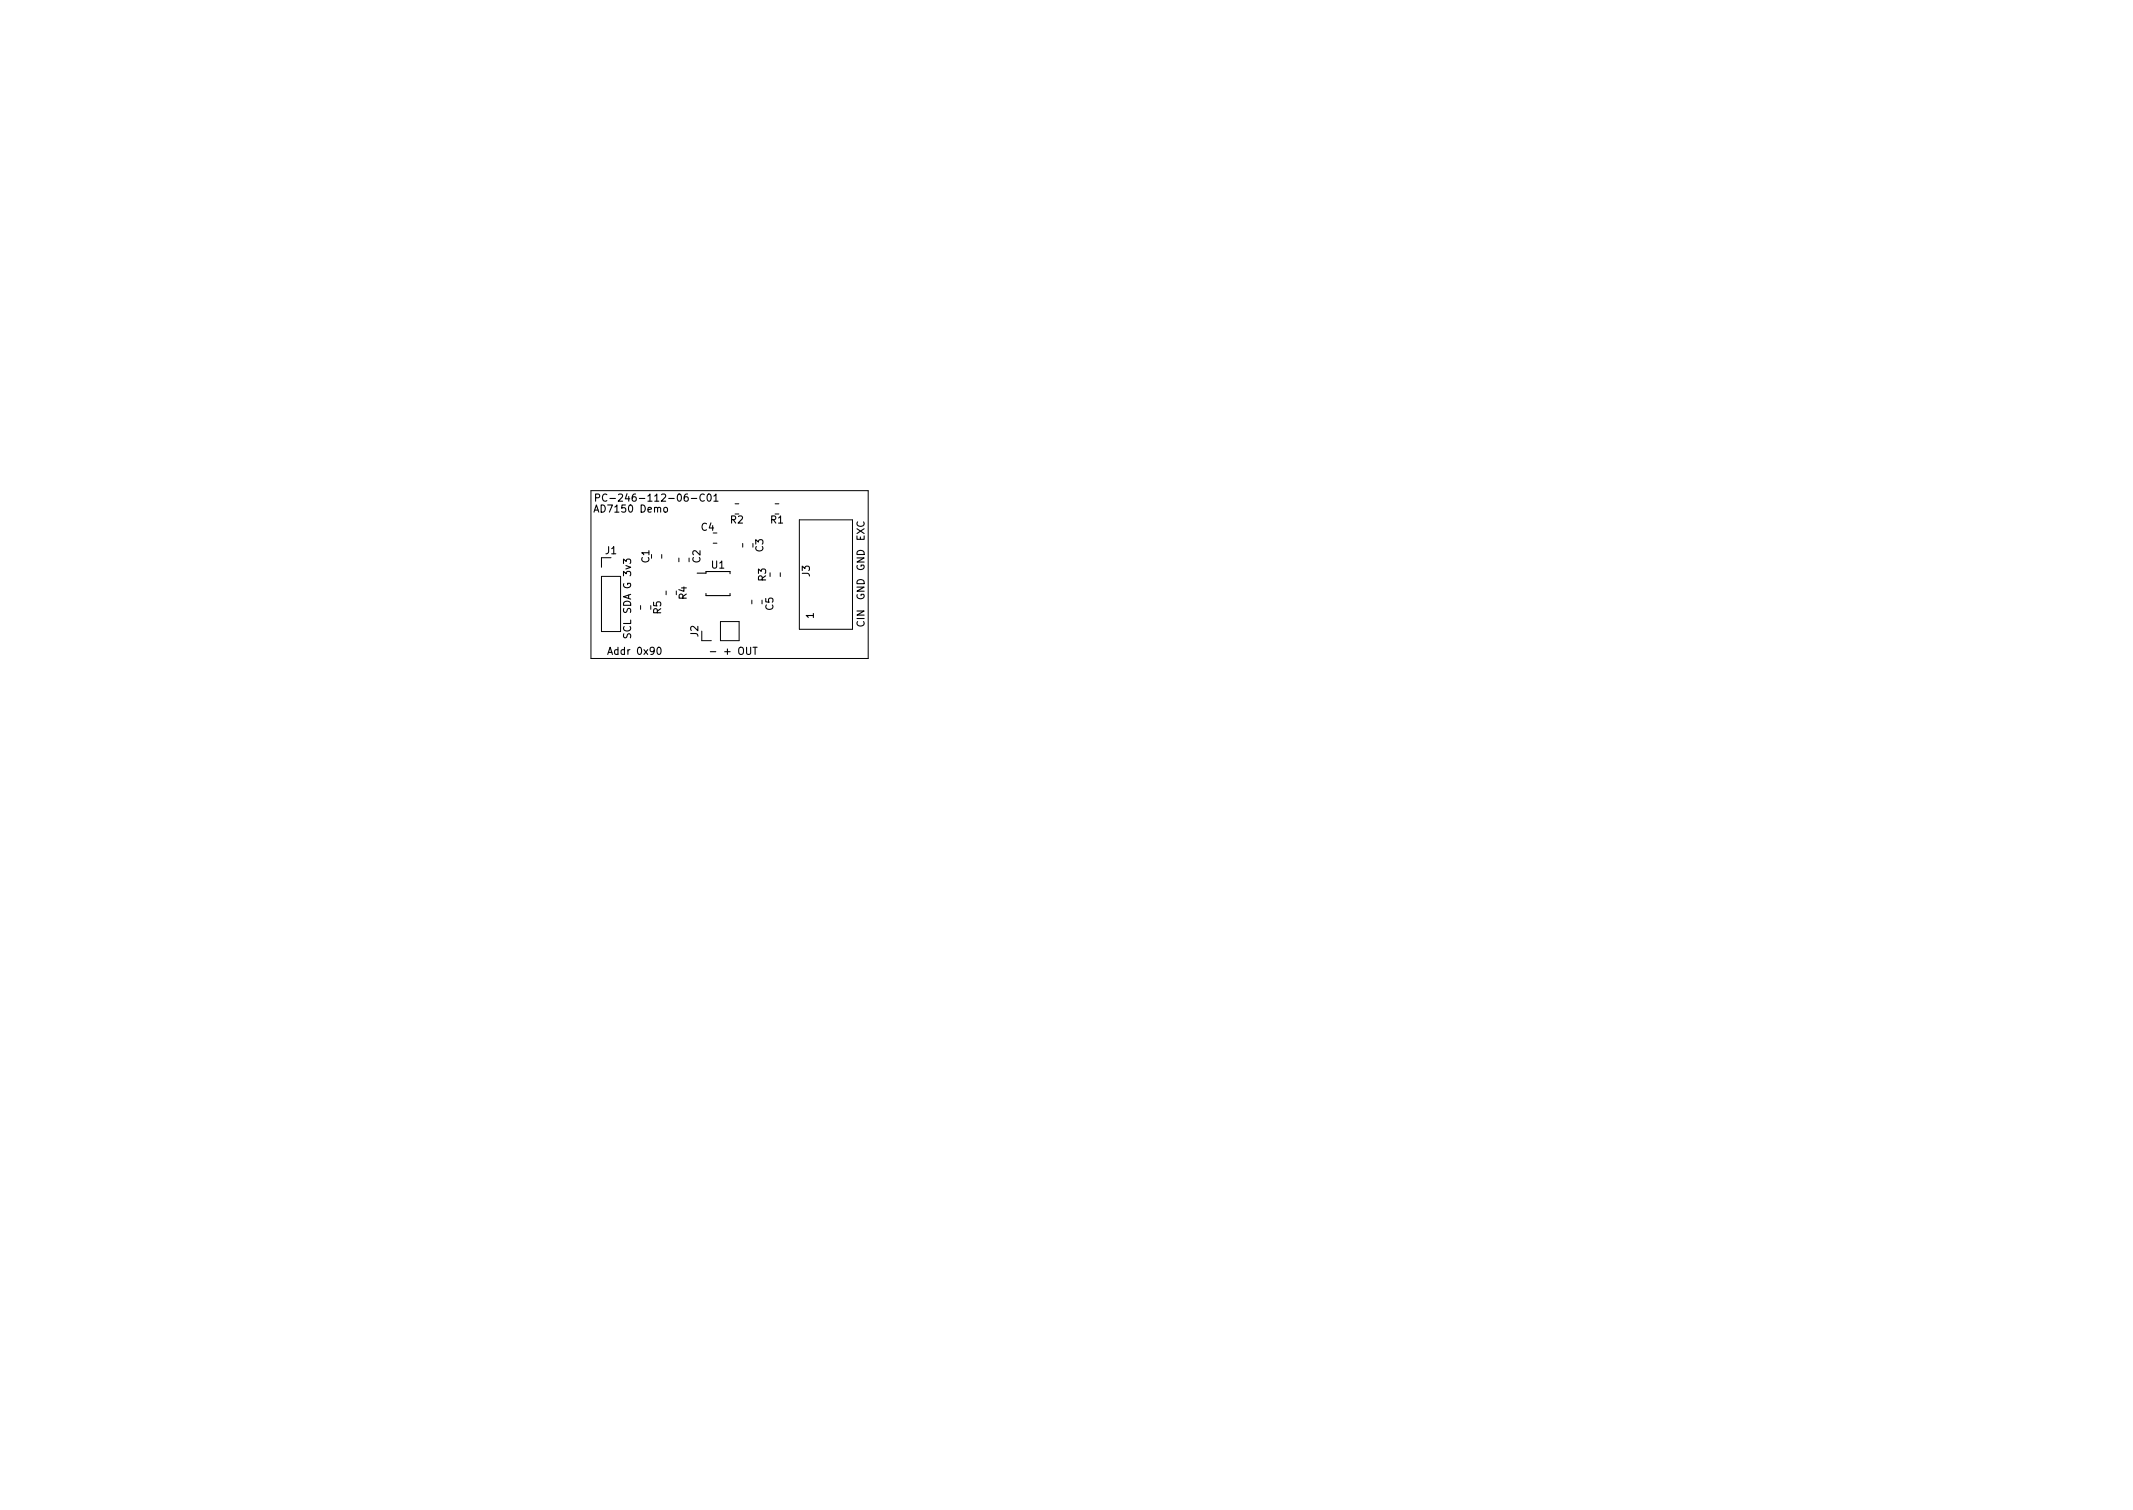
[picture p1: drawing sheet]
<svg xmlns="http://www.w3.org/2000/svg" width="297mm" height="210mm" viewBox="0 0 297 210" stroke-linecap="round" stroke-linejoin="round" font-family="sans-serif">
<defs><g id="words">
<g font-size="1.4">
<text x="83.2" y="71.4">AD7150 Demo</text>
<text x="85.2" y="69.8">PC-246-112-06-C01</text>
<text x="84.3" y="77.2">J1</text>
<text x="97.7" y="73.9">C4</text>
<text x="101.7" y="72.9">R2</text>
<text x="106.3" y="76.8" transform="rotate(-90 106.3 76.8)">C3</text>
<text x="107.3" y="72.9">R1</text>
<text x="120.4" y="75.3" transform="rotate(-90 120.4 75.3)">EXC</text>
<text x="90.4" y="78.4" transform="rotate(-90 90.4 78.4)">C1</text>
<text x="95.6" y="83.4" transform="rotate(-90 95.6 83.4)">R4</text>
<text x="97.5" y="78.4" transform="rotate(-90 97.5 78.4)">C2</text>
<text x="99.1" y="79.2">U1</text>
<text x="106.7" y="80.9" transform="rotate(-90 106.7 80.9)">R3</text>
<text x="112.8" y="80.3" transform="rotate(-90 112.8 80.3)">J3</text>
<text x="120.4" y="83.6" transform="rotate(-90 120.4 83.6)">GND GND</text>
<text x="87.9" y="89" transform="rotate(-90 87.9 89)">SCL SDA G 3v3</text>
<text x="92.1" y="85.5" transform="rotate(-90 92.1 85.5)">R5</text>
<text x="97.2" y="88.7" transform="rotate(-90 97.2 88.7)">J2</text>
<text x="107.7" y="85" transform="rotate(-90 107.7 85)">C5</text>
<text x="113.3" y="86.1" transform="rotate(-90 113.3 86.1)">1</text>
<text x="120.4" y="87.3" transform="rotate(-90 120.4 87.3)">CIN</text>
<text x="85" y="91.2">Addr 0x90</text>
<text x="99.6" y="91.2">- + OUT</text>
</g>
</g></defs>
<path d="M82.7 71.3l.4-1 .3 1M82.9 69.3h.5l.1-.2v-.2l-.6-.1v1M84.5 68.9a.47 .47 0 0 0-.6 .3 .47 .47 0 0 0 .4 .6l.2-.1M97.1 79.8h1.2v-.2h3.4v.3M98.1 68.9a.47 .47 0 0 0-.7 .3 .47 .47 0 0 0 .5 .6l.2-.1M98.6 68.8h.1a.53 .53 0 0 1 .3 .5 .53 .53 0 0 1-.3 .5 .67 .67 0 0 1-.1-1zM99.4 69.1l.3-.3v1M99.4 69.8h.6M98.3 82.6v.3h3.4v-.3M98.9 90.7h.8M104.9 90.1h.5M105.2 90.1v1" fill="none" stroke="#000" stroke-width=".15"/>
<g fill="none" stroke="#000" stroke-width=".14">
<path d="M82.3 68.3h38.6v23.4h-38.6zM85.1 77.7h-1.3v1.3M92.1 77.2v.5M94.5 77.7v.5M96 77.7v.5M99.3 75.6h.5M102.4 70.2h.5M103.4 75.7v.5M107.2 79.8v.5M107.9 70.2h.6M108.7 79.8v.5M111.3 72.4h7.4v15.2h-7.4z"/>
<path d="M83.8 80.3h2.6v7.6h-2.6zM89.2 84.3v.5M92.8 82.3v.5M97.7 87.9v1.3h1.4M100.3 86.5h2.6v2.7h-2.6zM104.7 83.6v.5M106.1 83.6v.5"/>
</g>
<use href="#words"/>
</svg>
